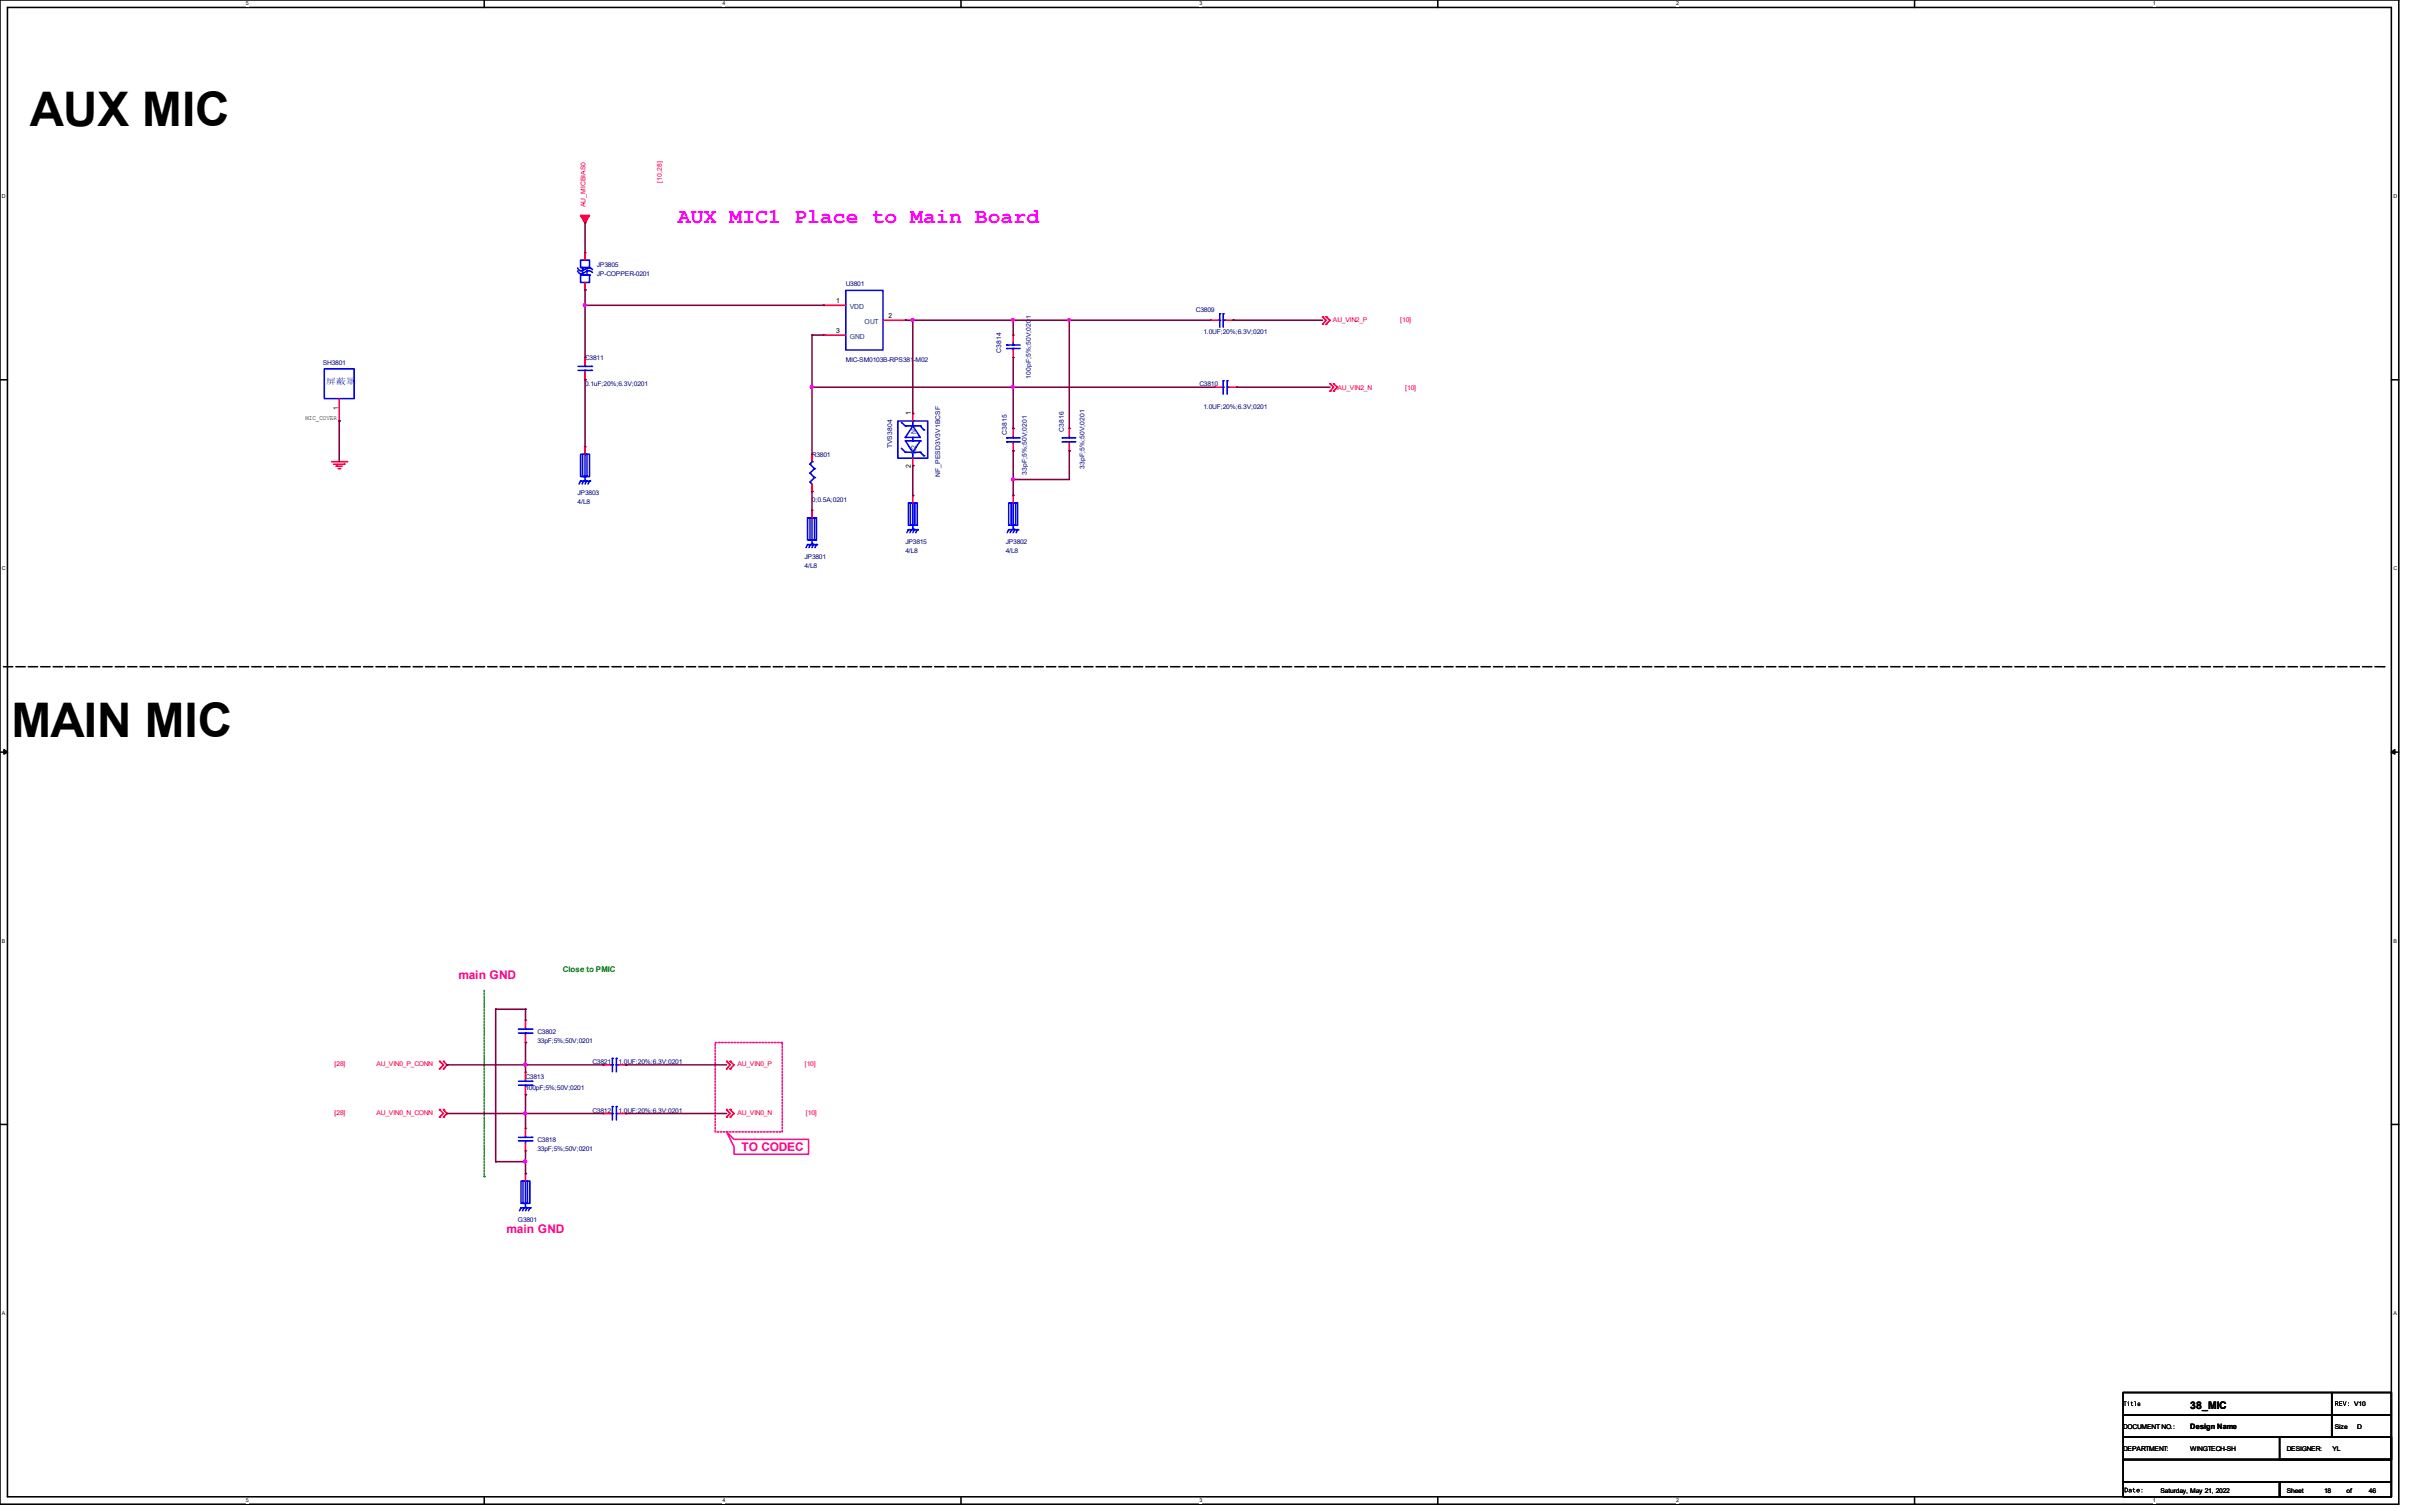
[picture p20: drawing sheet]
<svg xmlns="http://www.w3.org/2000/svg" width="206mm" height="129mm" viewBox="0 0 206 129" stroke-linecap="round" stroke-linejoin="round" font-family="sans-serif">
<defs><g id="words">
<g font-size="4.1">
<text x="2.5" y="10.8">AUX MIC</text>
<text x="1" y="62.8">MAIN MIC</text>
</g>
<text font-size="1.8" fill="#f0f" x="57.8" y="19">AUX MIC1 Place to Main Board</text>
<g font-size="1" fill="#ff0080">
<text x="39.1" y="83.5">main GND</text>
<text x="63.2" y="98.1">TO CODEC</text>
<text x="43.2" y="105.1">main GND</text>
</g>
<text font-size=".9" x="186.7" y="120.2">38_MIC</text>
<text font-size=".7" fill="#00f" x="27.8" y="32.7">屏蔽罩</text>
<text font-size=".7" fill="#008000" x="48" y="82.9">Close to PMIC</text>
<g font-size=".6" fill="#f00">
<text x="49.9" y="17.7" transform="rotate(-90 49.9 17.7)">AU_MICBIAS0</text>
<text x="56.4" y="15.6" transform="rotate(-90 56.4 15.6)">[10,28]</text>
<text x="113.6" y="27.5">AU_VIN2_P</text>
<text x="119.4" y="27.5">[10]</text>
<text x="114" y="33.3">AU_VIN2_N</text>
<text x="119.8" y="33.3">[10]</text>
<text x="28.5" y="90.9">[28]</text>
<text x="28.5" y="95">[28]</text>
<text x="32.1" y="90.9">AU_VIN0_P_CONN</text>
<text x="32.1" y="95">AU_VIN0_N_CONN</text>
<text x="62.9" y="90.9">AU_VIN0_P</text>
<text x="62.9" y="95">AU_VIN0_N</text>
<text x="68.6" y="90.9">[10]</text>
<text x="68.7" y="95">[10]</text>
</g>
<g font-size=".6" fill="#000080">
<text x="50.9" y="22.7">JP3805</text>
<text x="50.9" y="23.5">JP-COPPER-0201</text>
<text x="72.1" y="24.4">U3801</text>
<text x="101.9" y="26.6">C3809</text>
<text x="102.6" y="28.5">1.0UF;20%;6.3V;0201</text>
<text x="27.5" y="31.1">SH3801</text>
<text x="49.9" y="30.7">C3811</text>
<text x="49.9" y="33">0.1uF;20%;6.3V;0201</text>
<text x="72.1" y="30.8">MIC-SM0103B-RPS381-M02</text>
<text x="85.3" y="30.1" transform="rotate(-90 85.3 30.1)">C3814</text>
<text x="87.9" y="32.4" transform="rotate(-90 87.9 32.4)">100pF;5%;50V;0201</text>
<text x="102.2" y="32.9">C3810</text>
<text x="102.6" y="34.9">1.0UF;20%;6.3V;0201</text>
<text x="69.2" y="39">R3801</text>
<text x="76" y="38.2" transform="rotate(-90 76 38.2)">TVS3804</text>
<text x="80.1" y="40.7" transform="rotate(-90 80.1 40.7)">NF_PESD3V3V1BCSF</text>
<text x="85.8" y="37.1" transform="rotate(-90 85.8 37.1)">C3815</text>
<text x="87.5" y="40.5" transform="rotate(-90 87.5 40.5)">33pF;5%;50V;0201</text>
<text x="90.7" y="36.8" transform="rotate(-90 90.7 36.8)">C3816</text>
<text x="92.4" y="40" transform="rotate(-90 92.4 40)">33pF;5%;50V;0201</text>
<text x="49.2" y="42.2">JP3803</text>
<text x="49.2" y="43">4/L8</text>
<text x="68.6" y="47.6">JP3801</text>
<text x="69.2" y="42.8">0;0.5A;0201</text>
<text x="77.2" y="46.4">JP3815</text>
<text x="77.2" y="47.1">4/L8</text>
<text x="85.7" y="46.4">JP3802</text>
<text x="85.7" y="47.1">4/L8</text>
<text x="68.6" y="48.4">4/L8</text>
<text x="45.8" y="88.2">C3802</text>
<text x="45.8" y="89">33pF;5%;50V;0201</text>
<text x="44.8" y="92">C3813</text>
<text x="44.8" y="93">100pF;5%;50V;0201</text>
<text x="50.5" y="94.9">C3812</text>
<text x="50.5" y="90.7">C3821</text>
<text x="52.7" y="94.9">1.0UF;20%;6.3V;0201</text>
<text x="52.7" y="90.7">1.0UF;20%;6.3V;0201</text>
<text x="45.8" y="97.4">C3818</text>
<text x="45.8" y="98.2">33pF;5%;50V;0201</text>
<text x="44.2" y="104.2">G3801</text>
</g>
<g font-size=".6">
<text x="71.3" y="25.9">1</text>
<text x="71.3" y="28.4">3</text>
<text x="75.7" y="27.1">2</text>
<text x="26" y="35.8">MIC_COVER</text>
<text x="28.8" y="34.9" transform="rotate(-90 28.8 34.9)">1</text>
<text x="77.6" y="35.4" transform="rotate(-90 77.6 35.4)">1</text>
<text x="77.6" y="39.9" transform="rotate(-90 77.6 39.9)">2</text>
<text x="200.7" y="119.9">V10</text>
<text x="181" y="121.8">DOCUMENT NO.:</text>
<text x="181" y="123.7">DEPARTMENT:</text>
<text x="186.7" y="121.9">Design Name</text>
<text x="186.7" y="123.7">WINGTECH-SH</text>
<text x="194.9" y="123.8">DESIGNER:</text>
<text x="198.8" y="123.7">YL</text>
<text x="199" y="121.8">Size</text>
<text x="200.9" y="121.8">D</text>
<text x="184.1" y="127.3">Saturday, May 21, 2022</text>
<text x="194.9" y="127.3">Sheet</text>
<text x="198.1" y="127.3">18</text>
<text x="200" y="127.3">of</text>
<text x="201.9" y="127.3">46</text>
</g>
<g font-size=".6" fill="#004080">
<text x="72.4" y="26.3">VDD</text>
<text x="72.4" y="28.9">GND</text>
<text x="73.7" y="27.6">OUT</text>
<text x="78.1" y="38.7" transform="rotate(-90 78.1 38.7)">N2</text>
<text x="78.1" y="37" transform="rotate(-90 78.1 37)">N1</text>
</g>
<g font-size=".5">
<text x="21" y=".5">5</text>
<text x="61.6" y=".5">4</text>
<text x="102.2" y=".5">3</text>
<text x="142.9" y=".5">2</text>
<text x="183.5" y=".5">1</text>
<text x=".2" y="16.9">D</text>
<text x="204" y="16.9">D</text>
<text x=".2" y="48.6">C</text>
<text x="204" y="48.6">C</text>
<text x=".2" y="80.4">B</text>
<text x="204" y="80.4">B</text>
<text x=".2" y="112.1">A</text>
<text x="204" y="112.1">A</text>
<text x="21" y="128.1">5</text>
<text x="61.6" y="128.1">4</text>
<text x="102.2" y="128.1">3</text>
<text x="142.9" y="128.1">2</text>
<text x="183.5" y="128.1">1</text>
</g>
</g></defs>
<path d="M0 0h204.5v128.3h-204.5zM.6 .6h203.2v127h-203.2z" fill="none" stroke="#000" stroke-width=".13"/>
<g fill="#fff">
<path d="M21 .1h.2v.5h-.2z"/>
<path d="M21 127.7h.2v.5h-.2z"/>
</g>
<path d="M41.3 0v.6M41.3 127.6v.7" fill="none" stroke="#000" stroke-width=".13"/>
<g fill="#fff">
<path d="M61.6 .1h.2v.5h-.2z"/>
<path d="M61.6 127.7h.2v.5h-.2z"/>
</g>
<path d="M81.9 0v.6M81.9 127.6v.7" fill="none" stroke="#000" stroke-width=".13"/>
<g fill="#fff">
<path d="M102.2 .1h.2v.5h-.2z"/>
<path d="M102.2 127.7h.2v.5h-.2z"/>
</g>
<path d="M122.6 0v.6M122.6 127.6v.7" fill="none" stroke="#000" stroke-width=".13"/>
<g fill="#fff">
<path d="M142.9 .1h.2v.5h-.2z"/>
<path d="M142.9 127.7h.2v.5h-.2z"/>
</g>
<path d="M163.2 0v.6M163.2 127.6v.7" fill="none" stroke="#000" stroke-width=".13"/>
<g fill="#fff">
<path d="M183.5 .1h.2v.5h-.2z"/>
<path d="M183.5 127.7h.2v.5h-.2z"/>
<path d="M.2 16.5h.3v.5h-.3z"/>
<path d="M204 16.5h.3v.5h-.3z"/>
<path d="M.2 48.3h.3v.5h-.3z"/>
<path d="M204 48.3h.3v.5h-.3z"/>
</g>
<path d="M0 32.4h.6M203.8 32.4h.7" fill="none" stroke="#000" stroke-width=".13"/>
<g fill="#fff">
<path d="M.2 80h.2v.5h-.2z"/>
<path d="M204 80h.3v.5h-.3z"/>
</g>
<path d="M0 64.1h.6M203.8 64.1h.7" fill="none" stroke="#000" stroke-width=".13"/>
<path d="M.3 63.9l.3 .2-.3 .2zM203.8 64.1l.3-.2v.4z" fill="#000" stroke="#000" stroke-width=".13"/>
<g fill="#fff">
<path d="M.2 111.8h.3v.5h-.3z"/>
<path d="M204 111.8h.3v.5h-.3z"/>
</g>
<path d="M0 95.9h.6M203.8 95.9h.7M181 118.7h17.8v1.9h-17.8zM198.8 118.7h5v1.9h-5zM181 126.4h13.3v1.2h-13.3zM181 124.5h22.8v1.9h-22.8zM181 122.6h22.8v1.9h-22.8zM181 120.6h17.8v2h-17.8zM194.3 126.4h9.5v1.2h-9.5zM194.3 122.6h9.5v1.9h-9.5zM198.8 120.6h5v2h-5z" fill="none" stroke="#000" stroke-width=".13"/>
<path d="M.3 56.9h202.9M203.2 56.9h.1" fill="none" stroke="#000" stroke-width=".13" stroke-dasharray=".8 .3"/>
<path d="M61 88.9h5.7v7.6h-5.7zM61.9 96.5l.7 .7h6.3v1.2h-6.3v-.6z" fill="none" stroke="#ff0080" stroke-width=".13"/>
<path d="M41.3 84.5v15.8M41.3 100.3h.1" fill="none" stroke="#008000" stroke-width=".13"/>
<g fill="none" stroke="#f00" stroke-width=".13">
<path d="M28.3 39.4h1.2M28.4 39.6h.9M28.7 39.8h.1M28.7 39.8h.5M28.8 40h.2M28.9 35.9h.1M28.9 34v1.9M29 40h.1M29.3 39.6h.1M29.5 39.4h.1M49.9 30.5h.1M49.9 32.4h.1"/>
<path d="M49.9 30.5v.6M49.9 31.8v.6M49.9 24.7h.1M49.9 21.5h.1M49.9 38.1h.1M49.9 21.5v.7M49.9 24.1v.6M49.9 38.1v.6M69.2 38.7h.1M69.2 38.7v.7M70.2 26h1.9M70.2 28.6h1.9"/>
<path d="M70.2 26h.1M70.2 28.6h.1M75.3 27.3h1.9M77.2 27.3h.1M77.8 35.3h.1M77.8 39.7h.1M77.8 35.3v.6M77.8 39.1v.6M86.4 38.4h.1M86.4 36.5h.1M86.4 30.5h.1M86.4 28.6h.1"/>
<path d="M86.4 28.6v.6M86.4 29.8v.7M86.4 36.5v.7M86.4 37.8v.6M91.1 38.4h.1M91.1 36.5h.1M91.1 36.5v.7M91.1 37.8v.6M103.2 27.3h.6M103.2 27.3h.1M103.5 33h.1M103.5 33h.6"/>
<path d="M104.5 27.3h.6M104.8 33h.6M105.1 27.3h.1M105.4 33h.1M112.7 27l.3 .3-.3 .3M112.7 27h.1M112.7 27.6h.1M113 27l.4 .3-.4 .3M113 27h.1M113 27.6h.1M113.4 32.7h.1M113.4 33.4h.1"/>
<path d="M113.4 32.7l.3 .3-.3 .4M113.7 32.7l.3 .3-.3 .4M113.7 32.7h.1M113.7 33.4h.1M69.2 43.5h.1M69.2 41.9h.1M69.2 41.3v.6M69.2 43.5v.7M77.8 42.2h.1M77.8 42.2v.7M86.4 42.2h.1M86.4 42.2v.7"/>
<path d="M37.5 90.5h.1M37.5 91.1h.1M37.5 94.6h.1M37.5 95.2h.1M37.5 90.5l.3 .3-.3 .3M37.5 94.6l.3 .4-.3 .2M37.8 90.5l.3 .3-.3 .3M37.8 94.6l.3 .4-.3 .2M37.8 91.1h.1M37.8 90.5h.1M37.8 95.2h.1M37.8 94.6h.1"/>
<path d="M44.8 87h.1M44.8 88.9h.1M44.8 87v.6M44.8 88.3v.6M44.8 91.4h.1M44.8 93.3h.1M44.8 96.2h.1M44.8 98.1h.1M44.8 91.4v.7M44.8 92.7v.6M44.8 96.2v.7M44.8 97.5v.6"/>
<path d="M51.4 95h.1M51.4 90.8h.1M51.4 95h.7M51.4 90.8h.7M52.7 95h.6M52.7 90.8h.6M53.3 95h.1M53.3 90.8h.1M61.9 90.5l.3 .3-.3 .3M61.9 94.6l.3 .4-.3 .2M61.9 91.1h.1M61.9 90.5h.1"/>
<path d="M61.9 95.2h.1M61.9 94.6h.1M62.2 91.1h.1M62.2 90.5h.1M62.2 95.2h.1M62.2 94.6h.1M62.2 90.5l.4 .3-.4 .3M62.2 94.6l.4 .4-.4 .2M44.8 100.1h.1M44.8 100.1v.6"/>
</g>
<path d="M49.5 18.4h.7l-.3 .6z" fill-rule="evenodd" fill="#f00" stroke="#f00" stroke-width=".13"/>
<g fill="#000">
<path d="M181 119.5h.3h-.1v.4l-.1-.4zM181.4 119.5l.1 .1zM181.3 119.6h.2v.3l-.1-.3zM181.7 119.5l.1 .1h-.1v.2l.1 .1-.1-.1v-.2h-.1zM181.9 119.5h.2v.4l-.1-.4zM182.2 119.6h.2v.1v.1h-.2h.1h.1a.14 .14 0 0 1-.2 .1 .15 .15 0 0 1 0-.3zM182.3 119.7h.1z"/>
<path d="M181 119.5h.3h-.1v.4l-.1-.4zM181.4 119.5l.1 .1zM181.3 119.6h.2v.3l-.1-.3zM181.7 119.5l.1 .1h-.1v.2l.1 .1-.1-.1v-.2h-.1zM181.9 119.5h.2v.4l-.1-.4zM182.2 119.6h.2v.1v.1h-.2h.1h.1a.14 .14 0 0 1-.2 .1 .15 .15 0 0 1 0-.3zM182.3 119.7h.1z"/>
<path d="M181 119.5h.3h-.1v.4l-.1-.4zM181.4 119.5l.1 .1zM181.3 119.6h.2v.3l-.1-.3zM181.7 119.5l.1 .1h-.1v.2l.1 .1-.1-.1v-.2h-.1zM181.9 119.5h.2v.4l-.1-.4zM182.2 119.6h.2v.1v.1h-.2h.1h.1a.14 .14 0 0 1-.2 .1 .15 .15 0 0 1 0-.3zM182.3 119.7h.1z"/>
<path d="M199.1 119.5h.2v.1l-.1 .1 .1 .2-.2-.2v.2zM199.1 119.5v.2l.1-.1zM199.4 119.5h.2h-.1v.2h.1h-.1v.1l.1 .1h-.2zM199.7 119.5l.2 .3 .1-.3-.1 .4zM200.2 119.6v.1zM200.2 119.8v.1z"/>
<path d="M199.1 119.5h.2v.1l-.1 .1 .1 .2-.2-.2v.2zM199.1 119.5v.2l.1-.1zM199.4 119.5h.2h-.1v.2h.1h-.1v.1l.1 .1h-.2zM199.7 119.5l.2 .3 .1-.3-.1 .4zM200.2 119.6v.1zM200.2 119.8v.1z"/>
<path d="M199.1 119.5h.2v.1l-.1 .1 .1 .2-.2-.2v.2zM199.1 119.5v.2l.1-.1zM199.4 119.5h.2h-.1v.2h.1h-.1v.1l.1 .1h-.2zM199.7 119.5l.2 .3 .1-.3-.1 .4zM200.2 119.6v.1zM200.2 119.8v.1z"/>
<path d="M181.1 126.9a.21 .21 0 0 1 .3 .2 .21 .21 0 0 1-.3 .2zM181.2 126.9v.3h.1a.16 .16 0 0 0 0-.2 .16 .16 0 0 0-.1-.1zM181.5 127h.2v.3l-.2-.1v-.1h.1v-.1l-.2 .1zM181.5 127.2a.07 .07 0 0 0 .1 0 .07 .07 0 0 0-.1 0zM181.8 127l.1-.1v.1h.1h-.1v.2h.1h-.1zM182.1 127h.2h.1v.1h-.2v.1h.2a.14 .14 0 0 1-.2 0 .14 .14 0 0 1-.1-.2zM182.2 127v.1h.1zM182.6 127.2v.1z"/>
<path d="M181.1 126.9a.21 .21 0 0 1 .3 .2 .21 .21 0 0 1-.3 .2zM181.2 126.9v.3h.1a.16 .16 0 0 0 0-.2 .16 .16 0 0 0-.1-.1zM181.5 127h.2v.3l-.2-.1v-.1h.1v-.1l-.2 .1zM181.5 127.2a.07 .07 0 0 0 .1 0 .07 .07 0 0 0-.1 0zM181.8 127l.1-.1v.1h.1h-.1v.2h.1h-.1zM182.1 127h.2h.1v.1h-.2v.1h.2a.14 .14 0 0 1-.2 0 .14 .14 0 0 1-.1-.2zM182.2 127v.1h.1zM182.6 127.2v.1z"/>
<path d="M181.1 126.9a.21 .21 0 0 1 .3 .2 .21 .21 0 0 1-.3 .2zM181.2 126.9v.3h.1a.16 .16 0 0 0 0-.2 .16 .16 0 0 0-.1-.1zM181.5 127h.2v.3l-.2-.1v-.1h.1v-.1l-.2 .1zM181.5 127.2a.07 .07 0 0 0 .1 0 .07 .07 0 0 0-.1 0zM181.8 127l.1-.1v.1h.1h-.1v.2h.1h-.1zM182.1 127h.2h.1v.1h-.2v.1h.2a.14 .14 0 0 1-.2 0 .14 .14 0 0 1-.1-.2zM182.2 127v.1h.1zM182.6 127.2v.1z"/>
</g>
<g fill="none" stroke="#00f" stroke-width=".13">
<path d="M27.6 31.5h2.6v2.5h-2.6zM49.2 22.9l.3 .2 .7-.3 .3 .2M49.2 23.1l.3 .3 .7-.3 .3 .1M49.3 31.6h1.1M49.3 31.2h1.1M49.5 23.5h.2M49.5 22.8h.2M49.5 22.2h.7v.6h-.7zM49.5 23.5h.7v.6h-.7zM49.5 38.7h.7v1.9h-.7zM49.7 23.5h.1M49.7 22.8h.1"/>
<path d="M49.7 22.8h.3v.7h-.3zM49.7 38.7h.3v1.9h-.3zM49.9 31.2h.1M49.9 31.6h.1M49.9 31.1v.1M49.9 31.6v.2M49.9 38.7h.1M49.9 38.7v2.3M50 23.5h.2M50 22.8h.2M50.2 23.5h.1M50.2 22.8h.1"/>
<path d="M50.4 31.6h.1M50.4 31.2h.1M69 39.6h.1M69 39.6l.4 .4M69.2 39.4h.1M69.2 39.4l-.2 .2M69.4 40l-.4 .3M69.4 40h.1M72.1 24.8h3.2v5h-3.2zM76.5 35.9h2.6v3.2h-2.6zM76.8 38.2l.4 .4M76.8 36l.4 .3"/>
<path d="M77.2 38.6h.1M77.2 37.6h.1M77.2 37.3h.1M77.2 36.3h.1M77.2 38.6h1.2M77.2 37.6l.6 1M77.2 36.3h1.2M77.2 37.6h1.2M77.8 38.6h.1M77.8 37.6h.1M77.8 36.3h.1M77.8 35.9h.1"/>
<path d="M77.8 35.9v.4M77.8 37.3v.3M77.8 38.6v.5M77.8 36.3l-.6 1M77.8 36.3l.6 1h-1.2M78.4 37.6l-.6 1M78.4 38.6h.1M78.4 37.6h.1M78.4 36.3h.1M78.4 38.6l.3 .3M78.4 36.3l.3 .4M78.7 38.9h.1"/>
<path d="M78.7 36.7h.1M85.8 37.3h1.2M85.8 37.7h1.2M85.8 29.4h1.2M85.8 29.7h1.2M85.8 37.3h.1M85.8 37.7h.1M85.8 29.4h.1M85.8 29.7h.1M86.4 37.7h.1M86.4 37.3h.1M86.4 29.7h.1"/>
<path d="M86.4 29.4h.1M86.4 29.2v.2M86.4 29.7v.1M86.4 37.2v.1M86.4 37.7v.1M90.6 37.3h.1M90.6 37.7h.1M90.6 37.3h1.1M90.6 37.7h1.1M91.1 37.7h.1M91.1 37.3h.1M91.1 37.2v.1"/>
<path d="M91.1 37.7v.1M103.8 27.3h.2M104 27.3h.1M104 26.8h.1M104 26.8v1.1M104.1 33h.2M104.3 33h.1M104.3 32.5h.1M104.3 32.5v1.1M104.3 26.8h.1M104.3 27.3h.1M104.3 26.8v1.1"/>
<path d="M104.3 27.3h.2M104.6 32.5h.1M104.6 33h.1M104.6 32.5v1.1M104.6 33h.2M49.5 41l-.1 .3M49.5 41h.1M49.5 41h.7M49.7 41l-.1 .3M49.7 41h.1M49.9 41h.1M50 41l-.1 .3"/>
<path d="M50 41h.1M50.2 41l-.1 .3M50.2 41h.1M68.8 46.4l-.1 .3M68.8 46.4h.1M68.8 46.4h.8M68.8 44.2h.8v1.9h-.8zM69 41.1l.2 .2M69 41.1h.1M69 40.3h.1M69 44.2h.4v1.9h-.4zM69 40.3l.4 .4"/>
<path d="M69.1 46.4l-.1 .3M69.1 46.4h.1M69.2 44.2h.1M69.2 46.4h.1M69.2 44.2v2.2M69.3 46.4l-.1 .3M69.3 46.4h.1M69.4 40.7l-.4 .4M69.4 40.7h.1M69.6 46.4l-.1 .3M69.6 46.4h.1M77.4 45.2l-.1 .2"/>
<path d="M77.4 45.2h.1M77.4 45.2h.8M77.4 42.9h.8v1.9h-.8zM77.6 42.9h.4v1.9h-.4zM77.7 45.2l-.1 .2M77.7 45.2h.1M77.8 42.9h.1M77.8 45.1h.1M77.8 42.9v2.2M77.9 45.2l-.1 .2M77.9 45.2h.1M78.2 45.2l-.1 .2"/>
<path d="M78.2 45.2h.1M86 45.2l-.1 .2M86 45.2h.1M86 45.2h.7M86 42.9h.7v1.9h-.7zM86.2 42.9h.4v1.9h-.4zM86.2 45.2l-.1 .2M86.2 45.2h.1M86.4 42.9h.1M86.4 45.1h.1M86.4 42.9v2.2M86.5 45.2l-.1 .2"/>
<path d="M86.5 45.2h.1M86.7 45.2l-.1 .2M86.7 45.2h.1M44.2 88.1h1.1M44.2 87.8h1.1M44.2 92.5h1.1M44.2 92.2h1.1M44.2 97h1.1M44.2 97.3h1.1M44.8 87.8h.1M44.8 88.1h.1M44.8 87.6v.2"/>
<path d="M44.8 88.1v.2M44.8 92.2h.1M44.8 92.5h.1M44.8 97.3h.1M44.8 92.1v.1M44.8 92.5v.2M44.8 97.3v.2M44.8 97h.1M44.8 96.9v.1M45.3 88.1h.1M45.3 87.8h.1M45.3 92.5h.1"/>
<path d="M45.3 92.2h.1M45.3 97.3h.1M45.3 97h.1M52.1 95h.1M52.1 90.8h.1M52.2 95h.1M52.2 94.4h.1M52.2 90.8h.1M52.2 90.3h.1M52.2 90.3v1.1M52.2 94.4v1.1M52.5 95h.2"/>
<path d="M52.5 90.8h.2M52.5 94.4h.1M52.5 95h.1M52.5 90.3h.1M52.5 90.8h.1M52.5 90.3v1.1M52.5 94.4v1.1M44.4 100.7h.8v1.9h-.8zM44.4 103l-.1 .3M44.4 103h.1M44.4 103h.8M44.6 100.7h.4v1.9h-.4z"/>
<path d="M44.7 103l-.2 .3M44.7 103h.1M44.8 100.7h.1M44.8 103h.1M44.8 100.7v2.3M44.9 103l-.1 .3M44.9 103h.1M45.2 103h.1M45.2 103l-.2 .3"/>
</g>
<g fill="none" stroke="#800040" stroke-width=".13">
<path d="M49.9 19h.1M49.9 19v2.5M28.9 35.9h.1M28.9 35.9v3.5M49.9 24.7h.1M49.9 24.7v5.8M49.9 26h20.3M49.9 26h.1M49.9 32.4h.1M49.9 32.4v5.7M69.2 33h.1M69.2 28.6h.1"/>
<path d="M69.2 33h34.3M69.2 28.6v10.1M69.2 28.6h1M70.2 26h.1M77.2 27.3h.1M77.2 27.3h26M77.8 39.7h.1M77.8 39.7v2.5M77.8 27.3h.1M77.8 27.3v8M86.4 27.3h.1M86.4 33h.1"/>
<path d="M86.4 38.4h.1M86.4 27.3v1.3M86.4 30.5v6M86.4 38.4v3.8M86.4 36.5h.1M91.1 27.3h.1M91.1 38.4h.1M91.1 27.3v9.2M91.1 38.4v2.5h-4.7M105.1 27.3h.1M105.1 27.3h7.6M105.4 33h8"/>
<path d="M105.4 33h.1M69.2 41.9h.1M69.2 41.9v1.6M86.4 40.9h.1M38.1 90.8h13.3M38.1 95h13.3M38.1 90.8h.1M38.1 95h.1M42.2 86.1h2.6M42.2 99.1h2.6M42.2 86.1h.1M42.2 99.1h.1"/>
<path d="M42.2 86.1v13M44.8 86.1h.1M44.8 88.9h.1M44.8 90.8h.1M44.8 93.3h.1M44.8 95h.1M44.8 99.1h.1M44.8 86.1v.9M44.8 88.9v2.5M44.8 93.3v2.9M44.8 98.1v2M53.3 90.8h.1"/>
<path d="M53.3 95h.1M53.3 90.8h8.6M53.3 95h8.6M44.8 100.1h.1"/>
</g>
<g fill="#f0f" stroke="#f0f" stroke-width=".13">
<circle cx="49.8" cy="26" r=".11"/>
<circle cx="86.3" cy="27.3" r=".11"/>
<circle cx="86.3" cy="40.9" r=".11"/>
<circle cx="86.3" cy="33" r=".11"/>
<circle cx="91.1" cy="27.3" r=".11"/>
<circle cx="44.8" cy="90.8" r=".11"/>
<circle cx="44.8" cy="94.9" r=".11"/>
<circle cx="44.8" cy="99" r=".11"/>
<circle cx="77.8" cy="27.3" r=".11"/>
<circle cx="69.2" cy="33" r=".11"/>
</g>
<use href="#words"/>
</svg>
